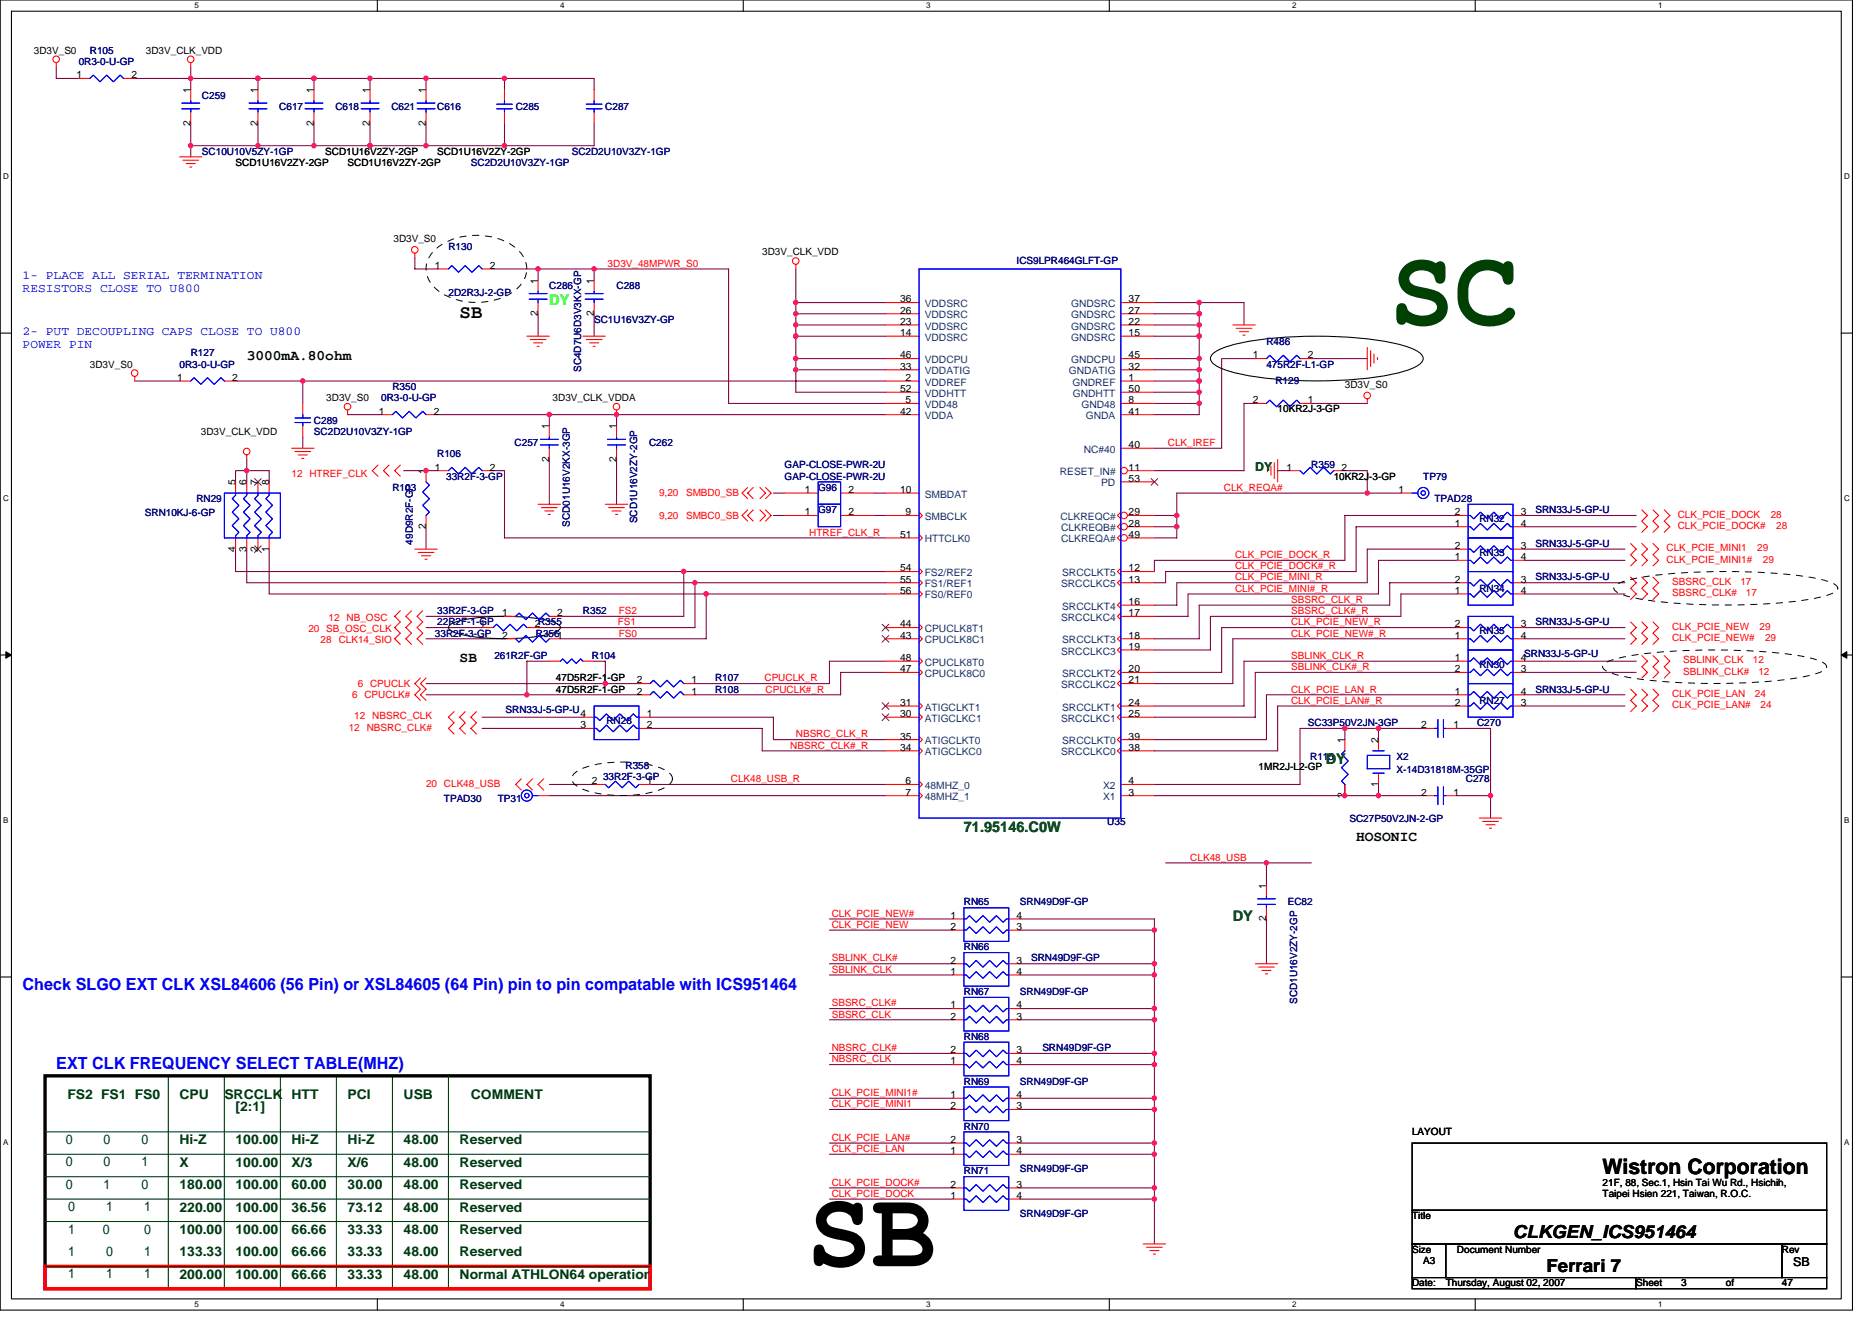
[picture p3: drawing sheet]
<svg xmlns="http://www.w3.org/2000/svg" width="297mm" height="210mm" viewBox="0 0 297 210" stroke-linecap="round" stroke-linejoin="round" font-family="sans-serif">
<defs><g id="words">
<text font-size="17.1" fill="#004000" x="220.5" y="51.5">SC</text>
<text font-size="17.1" x="128.1" y="200.9">SB</text>
<text font-size="3.4" x="254.3" y="186.2">Wistron Corporation</text>
<text font-size="3" x="72.9" y="50.5">SB</text>
<g font-size="2.8">
<text x="240.1" y="196.4">CLKGEN_ICS951464</text>
<text x="245.4" y="201.8">Ferrari 7</text>
</g>
<g font-size="2.6" fill="#00f">
<text x="3.6" y="157.1">Check SLGO EXT CLK XSL84606 (56 Pin) or XSL84605 (64 Pin) pin to pin compatable with ICS951464</text>
<text x="8.9" y="169.6">EXT CLK FREQUENCY SELECT TABLE(MHZ)</text>
</g>
<text font-size="2.3" fill="#0f0" x="87.2" y="48.4">DY</text>
<g font-size="2.3">
<text x="39.2" y="57">3000mA.80ohm</text>
<text x="72.9" y="105.1">SB</text>
<text x="215.2" y="133.5">HOSONIC</text>
</g>
<g font-size="2.3" fill="#008000">
<text x="210.4" y="121.3">DY</text>
<text x="152.9" y="131.9">71.95146.C0W</text>
<text x="195.6" y="146.2">DY</text>
</g>
<g font-size="2.1" fill="#004000">
<text x="10.7" y="174.4">FS2 FS1 FS0</text>
<text x="28.5" y="174.4">CPU</text>
<text x="35.6" y="174.4">SRCCLK</text>
<text x="37.4" y="176.2">[2:1]</text>
<text x="46.3" y="174.4">HTT</text>
<text x="55.2" y="174.4">PCI</text>
<text x="64" y="174.4">USB</text>
<text x="74.7" y="174.4">COMMENT</text>
<text x="10.4" y="185">0</text>
<text x="10.4" y="181.5">0</text>
<text x="16.4" y="185">0</text>
<text x="16.4" y="181.5">0</text>
<text x="22.5" y="185">1</text>
<text x="22.5" y="181.5">0</text>
<text x="28.5" y="185.1">X</text>
<text x="28.5" y="181.5">Hi-Z</text>
<text x="37.4" y="181.5">100.00</text>
<text x="37.4" y="185.1">100.00</text>
<text x="46.3" y="181.5">Hi-Z</text>
<text x="46.3" y="185.1">X/3</text>
<text x="55.2" y="185.1">X/6</text>
<text x="55.2" y="181.5">Hi-Z</text>
<text x="64" y="181.5">48.00</text>
<text x="64" y="185.1">48.00</text>
<text x="72.9" y="181.5">Reserved</text>
<text x="72.9" y="185.1">Reserved</text>
<text x="10.4" y="188.6">0</text>
<text x="16.4" y="188.6">1</text>
<text x="22.5" y="188.6">0</text>
<text x="28.5" y="188.7">180.00</text>
<text x="37.4" y="188.7">100.00</text>
<text x="46.3" y="188.7">60.00</text>
<text x="55.2" y="188.7">30.00</text>
<text x="64" y="188.7">48.00</text>
<text x="72.9" y="188.7">Reserved</text>
<text x="10.8" y="192.2">0</text>
<text x="10.8" y="195.7">1</text>
<text x="16.3" y="195.7">0</text>
<text x="16.9" y="192.2">1</text>
<text x="22.9" y="192.2">1</text>
<text x="22.9" y="195.7">0</text>
<text x="28.5" y="192.2">220.00</text>
<text x="28.5" y="195.8">100.00</text>
<text x="37.4" y="195.8">100.00</text>
<text x="37.4" y="192.2">100.00</text>
<text x="46.3" y="192.2">36.56</text>
<text x="46.3" y="195.8">66.66</text>
<text x="55.2" y="192.2">73.12</text>
<text x="55.2" y="195.8">33.33</text>
<text x="64" y="192.2">48.00</text>
<text x="64" y="195.8">48.00</text>
<text x="72.9" y="192.2">Reserved</text>
<text x="72.9" y="195.8">Reserved</text>
<text x="10.8" y="199.3">1</text>
<text x="10.8" y="202.8">1</text>
<text x="16.9" y="199.3">0</text>
<text x="16.9" y="202.8">1</text>
<text x="22.9" y="199.3">1</text>
<text x="22.9" y="202.8">1</text>
<text x="28.5" y="199.3">133.33</text>
<text x="28.5" y="202.9">200.00</text>
<text x="37.4" y="202.9">100.00</text>
<text x="37.4" y="199.3">100.00</text>
<text x="46.3" y="199.3">66.66</text>
<text x="46.3" y="202.9">66.66</text>
<text x="55.2" y="199.3">33.33</text>
<text x="55.2" y="202.9">33.33</text>
<text x="64" y="199.3">48.00</text>
<text x="64" y="202.9">48.00</text>
<text x="72.9" y="202.9">Normal ATHLON64 operation</text>
<text x="72.9" y="199.3">Reserved</text>
</g>
<g font-size="1.9" fill="#00f">
<text x="3.6" y="44.2">1- PLACE ALL SERIAL TERMINATION</text>
<text x="3.6" y="46.3">RESISTORS CLOSE TO U800</text>
<text x="3.6" y="53.1">2- PUT DECOUPLING CAPS CLOSE TO U800</text>
<text x="3.6" y="55.2">POWER PIN</text>
</g>
<text font-size="1.9" fill="#008000" x="199.2" y="74.7">DY</text>
<text font-size="1.9" x="284.5" y="200.9">SB</text>
<g font-size="1.6">
<text x="5.4" y="8.5">3D3V_S0</text>
<text x="23.2" y="8.5">3D3V_CLK_VDD</text>
<text x="12.1" y="12.4">1</text>
<text x="20.8" y="12.4">2</text>
<text x="30.2" y="14.8" transform="rotate(-90 30.2 14.8)">1</text>
<text x="40.9" y="14.8" transform="rotate(-90 40.9 14.8)">1</text>
<text x="49.8" y="14.8" transform="rotate(-90 49.8 14.8)">1</text>
<text x="58.7" y="14.8" transform="rotate(-90 58.7 14.8)">1</text>
<text x="67.6" y="14.8" transform="rotate(-90 67.6 14.8)">1</text>
<text x="30.2" y="19.9" transform="rotate(-90 30.2 19.9)">2</text>
<text x="40.9" y="19.9" transform="rotate(-90 40.9 19.9)">2</text>
<text x="49.8" y="19.9" transform="rotate(-90 49.8 19.9)">2</text>
<text x="58.7" y="19.9" transform="rotate(-90 58.7 19.9)">2</text>
<text x="67.6" y="19.9" transform="rotate(-90 67.6 19.9)">2</text>
<text x="37.4" y="26.3">SCD1U16V2ZY-2GP</text>
<text x="51.6" y="24.5">SCD1U16V2ZY-2GP</text>
<text x="55.2" y="26.3">SCD1U16V2ZY-2GP</text>
<text x="69.4" y="24.5">SCD1U16V2ZY-2GP</text>
<text x="62.4" y="38.4">3D3V_S0</text>
<text x="120.9" y="40.5">3D3V_CLK_VDD</text>
<text x="69" y="42.7">1</text>
<text x="77.7" y="42.7">2</text>
<text x="85.4" y="45" transform="rotate(-90 85.4 45)">1</text>
<text x="94.3" y="45" transform="rotate(-90 94.3 45)">1</text>
<text x="142.8" y="48">36</text>
<text x="179.1" y="48">37</text>
<text x="85.4" y="50.2" transform="rotate(-90 85.4 50.2)">2</text>
<text x="94.3" y="50.2" transform="rotate(-90 94.3 50.2)">2</text>
<text x="142.8" y="53.3">14</text>
<text x="142.8" y="51.5">23</text>
<text x="142.8" y="49.8">26</text>
<text x="179.1" y="53.3">15</text>
<text x="179.1" y="51.5">22</text>
<text x="179.1" y="49.8">27</text>
<text x="14.3" y="58.3">3D3V_S0</text>
<text x="142.8" y="58.7">33</text>
<text x="142.8" y="56.9">46</text>
<text x="179.1" y="58.7">32</text>
<text x="179.1" y="56.9">45</text>
<text x="198.8" y="56.9">1</text>
<text x="207.5" y="56.9">2</text>
<text x="28.1" y="60.4">1</text>
<text x="36.8" y="60.4">2</text>
<text x="51.8" y="63.6">3D3V_S0</text>
<text x="60.1" y="65.8">1</text>
<text x="68.9" y="65.8">2</text>
<text x="87.7" y="63.6">3D3V_CLK_VDDA</text>
<text x="142.8" y="65.8">42</text>
<text x="142.8" y="62.2">52</text>
<text x="143.7" y="60.4">2</text>
<text x="143.7" y="64">5</text>
<text x="179.1" y="64">8</text>
<text x="179.1" y="62.2">50</text>
<text x="179.1" y="65.8">41</text>
<text x="179.1" y="60.4">1</text>
<text x="198.8" y="64">2</text>
<text x="202.7" y="65.4">10KR2J-3-GP</text>
<text x="207.5" y="64">1</text>
<text x="213.4" y="61.5">3D3V_S0</text>
<text x="31.9" y="69">3D3V_CLK_VDD</text>
<text x="87.1" y="68.1" transform="rotate(-90 87.1 68.1)">1</text>
<text x="97.8" y="68.1" transform="rotate(-90 97.8 68.1)">1</text>
<text x="179.1" y="71.1">40</text>
<text x="37.4" y="77" transform="rotate(-90 37.4 77)">5</text>
<text x="39.1" y="77" transform="rotate(-90 39.1 77)">6</text>
<text x="40.9" y="77" transform="rotate(-90 40.9 77)">7</text>
<text x="42.7" y="77" transform="rotate(-90 42.7 77)">8</text>
<text x="67.6" y="75.2" transform="rotate(-90 67.6 75.2)">1</text>
<text x="69" y="74.7">1</text>
<text x="77.7" y="74.7">2</text>
<text x="87.1" y="73.3" transform="rotate(-90 87.1 73.3)">2</text>
<text x="97.8" y="73.3" transform="rotate(-90 97.8 73.3)">2</text>
<text x="179.1" y="76.4">53</text>
<text x="179.1" y="74.7">11</text>
<text x="204.1" y="74.7">1</text>
<text x="211.6" y="76.1">10KR2J-3-GP</text>
<text x="212.9" y="74.7">2</text>
<text x="67.6" y="83.9" transform="rotate(-90 67.6 83.9)">2</text>
<text x="127.7" y="81.8">1</text>
<text x="127.7" y="78.2">1</text>
<text x="134.6" y="81.8">2</text>
<text x="134.6" y="78.2">2</text>
<text x="142.8" y="78.2">10</text>
<text x="143.7" y="81.8">9</text>
<text x="179.1" y="83.5">28</text>
<text x="179.1" y="81.8">29</text>
<text x="221.9" y="78.2">1</text>
<text x="230.8" y="83.5">1</text>
<text x="230.8" y="81.8">2</text>
<text x="241.3" y="81.8">3</text>
<text x="241.3" y="83.5">4</text>
<text x="37.4" y="87.5" transform="rotate(-90 37.4 87.5)">4</text>
<text x="39.1" y="87.5" transform="rotate(-90 39.1 87.5)">3</text>
<text x="40.9" y="87.5" transform="rotate(-90 40.9 87.5)">2</text>
<text x="42.7" y="87.5" transform="rotate(-90 42.7 87.5)">1</text>
<text x="142.8" y="85.3">51</text>
<text x="179.1" y="85.3">49</text>
<text x="230.8" y="88.9">1</text>
<text x="230.8" y="87.1">2</text>
<text x="241.3" y="87.1">3</text>
<text x="241.3" y="88.9">4</text>
<text x="142.8" y="90.7">54</text>
<text x="142.8" y="92.4">55</text>
<text x="142.8" y="94.2">56</text>
<text x="179.1" y="92.4">13</text>
<text x="179.1" y="90.7">12</text>
<text x="179.1" y="96">16</text>
<text x="230.8" y="94.2">1</text>
<text x="230.8" y="92.4">2</text>
<text x="241.3" y="92.4">3</text>
<text x="241.3" y="94.2">4</text>
<text x="76.1" y="99.5">1</text>
<text x="79.7" y="101.3">2</text>
<text x="79.7" y="97.8">1</text>
<text x="84.9" y="99.5">2R355</text>
<text x="88.4" y="97.8">2</text>
<text x="142.8" y="101.3">43</text>
<text x="142.8" y="99.5">44</text>
<text x="179.1" y="97.8">17</text>
<text x="179.1" y="101.3">18</text>
<text x="230.8" y="101.3">1</text>
<text x="230.8" y="99.5">2</text>
<text x="241.3" y="99.5">3</text>
<text x="241.3" y="101.3">4</text>
<text x="142.8" y="106.7">47</text>
<text x="142.8" y="104.9">48</text>
<text x="179.1" y="103.1">19</text>
<text x="179.1" y="106.7">20</text>
<text x="230.8" y="104.9">1</text>
<text x="230.8" y="106.7">2</text>
<text x="241.3" y="106.7">3</text>
<text x="241.3" y="104.9">4</text>
<text x="88.2" y="108.1">47D5R2F-1-GP</text>
<text x="88.2" y="109.9">47D5R2F-1-GP</text>
<text x="92.1" y="113.8">4</text>
<text x="101" y="108.4">2</text>
<text x="101" y="110.2">2</text>
<text x="102.6" y="113.8">1</text>
<text x="109.7" y="108.4">1</text>
<text x="109.7" y="110.2">1</text>
<text x="142.8" y="113.8">30</text>
<text x="142.8" y="112">31</text>
<text x="179.1" y="108.4">21</text>
<text x="179.1" y="113.8">25</text>
<text x="179.1" y="112">24</text>
<text x="230.8" y="110.2">1</text>
<text x="230.8" y="112">2</text>
<text x="241.3" y="112">3</text>
<text x="241.3" y="110.2">4</text>
<text x="92.1" y="115.5">3</text>
<text x="102.6" y="115.5">2</text>
<text x="142.8" y="119.1">34</text>
<text x="142.8" y="117.3">35</text>
<text x="179.1" y="119.1">38</text>
<text x="179.1" y="117.3">39</text>
<text x="213.4" y="117.9" transform="rotate(-90 213.4 117.9)">1</text>
<text x="218.7" y="117.9" transform="rotate(-90 218.7 117.9)">2</text>
<text x="225.5" y="115.5">2</text>
<text x="230.6" y="115.5">1</text>
<text x="93.9" y="124.4">2</text>
<text x="102.6" y="124.4">1</text>
<text x="143.7" y="124.4">6</text>
<text x="179.1" y="124.4">4</text>
<text x="199.7" y="122.2">1MR2J-L2-GP</text>
<text x="218.7" y="124.8" transform="rotate(-90 218.7 124.8)">1</text>
<text x="143.7" y="126.2">7</text>
<text x="179.1" y="126.2">3</text>
<text x="213.4" y="126.6" transform="rotate(-90 213.4 126.6)">2</text>
<text x="225.5" y="126.2">2</text>
<text x="230.6" y="126.2">1</text>
<text x="200.9" y="141" transform="rotate(-90 200.9 141)">1</text>
<text x="150.8" y="145.8">1</text>
<text x="150.8" y="147.6">2</text>
<text x="161.3" y="147.6">3</text>
<text x="161.3" y="145.8">4</text>
<text x="200.9" y="146.2" transform="rotate(-90 200.9 146.2)">2</text>
<text x="150.8" y="154.7">1</text>
<text x="150.8" y="152.9">2</text>
<text x="161.3" y="152.9">3</text>
<text x="161.3" y="154.7">4</text>
<text x="150.8" y="160">1</text>
<text x="150.8" y="161.8">2</text>
<text x="161.3" y="161.8">3</text>
<text x="161.3" y="160">4</text>
<text x="150.8" y="167.1">2</text>
<text x="161.3" y="167.1">3</text>
<text x="150.8" y="168.9">1</text>
<text x="161.3" y="168.9">4</text>
<text x="150.8" y="174.2">1</text>
<text x="150.8" y="176">2</text>
<text x="161.3" y="176">3</text>
<text x="161.3" y="174.2">4</text>
<text x="150.8" y="183.1">1</text>
<text x="150.8" y="181.3">2</text>
<text x="161.3" y="181.3">3</text>
<text x="161.3" y="183.1">4</text>
<text x="224.1" y="180.1">LAYOUT</text>
<text x="150.8" y="190.2">1</text>
<text x="150.8" y="188.4">2</text>
<text x="161.3" y="188.4">3</text>
<text x="161.3" y="190.2">4</text>
<text x="254.3" y="188.1">21F, 88, Sec.1, Hsin Tai Wu Rd., Hsichih,</text>
<text x="254.3" y="189.9">Taipei Hsien 221, Taiwan, R.O.C.</text>
<text x="224.1" y="193.4">Title</text>
<text x="224.1" y="198.8">Size</text>
<text x="225.8" y="200.6">A3</text>
<text x="231.2" y="198.8">Document Number</text>
<text x="282.7" y="198.8">Rev</text>
<text x="224.1" y="204.1">Date:</text>
<text x="229.4" y="204.1">Thursday, August 02, 2007</text>
<text x="259.6" y="204.1">Sheet</text>
<text x="266.7" y="204.1">3</text>
<text x="273.9" y="204.1">of</text>
<text x="282.7" y="204.1">47</text>
</g>
<g font-size="1.6" fill="#000080">
<text x="12.5" y="10.3">0R3-0-U-GP</text>
<text x="14.3" y="8.5">R105</text>
<text x="32" y="15.6">C259</text>
<text x="44.3" y="17.4">C617</text>
<text x="53.2" y="17.4">C618</text>
<text x="62.1" y="17.4">C621</text>
<text x="69.4" y="17.4">C616</text>
<text x="81.8" y="17.4">C285</text>
<text x="96.1" y="17.4">C287</text>
<text x="32" y="24.5">SC10U10V5ZY-1GP</text>
<text x="74.7" y="26.3">SC2D2U10V3ZY-1GP</text>
<text x="90.7" y="24.5">SC2D2U10V3ZY-1GP</text>
<text x="71.2" y="39.6">R130</text>
<text x="161.3" y="42">ICS9LPR464GLFT-GP</text>
<text x="71.2" y="46.9">2D2R3J-2-GP</text>
<text x="87.2" y="45.9">C286</text>
<text x="97.8" y="45.9">C288</text>
<text x="94.3" y="51.2">SC1U16V3ZY-GP</text>
<text x="28.5" y="58.3">0R3-0-U-GP</text>
<text x="30.3" y="56.5">R127</text>
<text x="92.2" y="59" transform="rotate(-90 92.2 59)">SC4D7U6D3V3KX-GP</text>
<text x="201" y="54.8">R486</text>
<text x="201" y="58.3">475R2F-L1-GP</text>
<text x="60.5" y="63.6">0R3-0-U-GP</text>
<text x="62.3" y="61.9">R350</text>
<text x="202.4" y="61">R129</text>
<text x="49.8" y="67.2">C289</text>
<text x="49.8" y="69">SC2D2U10V3ZY-1GP</text>
<text x="81.7" y="70.8">C257</text>
<text x="103" y="70.8">C262</text>
<text x="62.3" y="77.9">R103</text>
<text x="69.4" y="72.5">R106</text>
<text x="70.8" y="76.1">33R2F-3-GP</text>
<text x="124.5" y="76.1">GAP-CLOSE-PWR-2U</text>
<text x="124.5" y="74.3">GAP-CLOSE-PWR-2U</text>
<text x="129.8" y="77.9">G96</text>
<text x="208.1" y="74.3">R359</text>
<text x="225.8" y="76.1">TP79</text>
<text x="23" y="81.8">SRN10KJ-6-GP</text>
<text x="31.2" y="79.7">RN29</text>
<text x="90.4" y="83.6" transform="rotate(-90 90.4 83.6)">SCD01U16V2KX-3GP</text>
<text x="101.1" y="83" transform="rotate(-90 101.1 83)">SCD1U16V2ZY-2GP</text>
<text x="129.8" y="81.4">G97</text>
<text x="227.6" y="79.7">TPAD28</text>
<text x="234.7" y="82.8">RN32</text>
<text x="243.6" y="81.4">SRN33J-5-GP-U</text>
<text x="65.5" y="86.4" transform="rotate(-90 65.5 86.4)">49D9R2F-GP</text>
<text x="234.7" y="88.2">RN33</text>
<text x="243.6" y="86.8">SRN33J-5-GP-U</text>
<text x="234.7" y="93.9">RN34</text>
<text x="243.6" y="92.1">SRN33J-5-GP-U</text>
<text x="69" y="101">33R2F-3-GP</text>
<text x="69.4" y="97.4">33R2F-3-GP</text>
<text x="69.4" y="99.2">22R2F-1-GP</text>
<text x="85" y="101">R3561</text>
<text x="92.5" y="97.4">R352</text>
<text x="234.7" y="100.6">RN35</text>
<text x="243.6" y="99.2">SRN33J-5-GP-U</text>
<text x="78.4" y="104.5">261R2F-GP</text>
<text x="93.9" y="104.5">R104</text>
<text x="234.7" y="106">RN30</text>
<text x="241.8" y="104.2">SRN33J-5-GP-U</text>
<text x="80.2" y="113.1">SRN33J-5-GP-U</text>
<text x="113.5" y="108.1">R107</text>
<text x="113.5" y="109.9">R108</text>
<text x="234.7" y="111.7">RN27</text>
<text x="243.6" y="109.9">SRN33J-5-GP-U</text>
<text x="96.2" y="114.9">RN28</text>
<text x="207.5" y="115.2">SC33P50V2JN-3GP</text>
<text x="234.4" y="115.2">C270</text>
<text x="95.7" y="123.7">33R2F-3-GP</text>
<text x="99.2" y="122">R358</text>
<text x="207.9" y="120.5">R115</text>
<text x="221.6" y="120.5">X2</text>
<text x="221.6" y="122.7">X-14D31818M-35GP</text>
<text x="232.6" y="124.1">C278</text>
<text x="70.4" y="127.3">TPAD30</text>
<text x="79" y="127.3">TP31</text>
<text x="175.7" y="130.9">U35</text>
<text x="214.1" y="130.5">SC27P50V2JN-2-GP</text>
<text x="152.9" y="143.7">RN65</text>
<text x="161.8" y="143.7">SRN49D9F-GP</text>
<text x="204.3" y="143.7">EC82</text>
<text x="152.9" y="150.8">RN66</text>
<text x="163.6" y="152.5">SRN49D9F-GP</text>
<text x="152.9" y="157.9">RN67</text>
<text x="161.8" y="157.9">SRN49D9F-GP</text>
<text x="205.8" y="159.3" transform="rotate(-90 205.8 159.3)">SCD1U16V2ZY-2GP</text>
<text x="152.9" y="165">RN68</text>
<text x="165.4" y="166.8">SRN49D9F-GP</text>
<text x="152.9" y="172.1">RN69</text>
<text x="161.8" y="172.1">SRN49D9F-GP</text>
<text x="152.9" y="179.2">RN70</text>
<text x="161.8" y="186">SRN49D9F-GP</text>
<text x="152.9" y="186.3">RN71</text>
<text x="161.8" y="193.1">SRN49D9F-GP</text>
</g>
<g font-size="1.6" fill="#f00">
<text x="96.4" y="42.3">3D3V_48MPWR_S0</text>
<text x="185.3" y="70.8">CLK_IREF</text>
<text x="46.3" y="75.7">12 HTREF_CLK</text>
<text x="194.2" y="77.9">CLK_REQA#</text>
<text x="104.6" y="78.8">9,20</text>
<text x="104.6" y="82.3">9,20</text>
<text x="108.9" y="78.8">SMBD0_SB</text>
<text x="108.9" y="82.3">SMBC0_SB</text>
<text x="266.2" y="83.9">CLK_PCIE_DOCK#</text>
<text x="266.2" y="82.1">CLK_PCIE_DOCK</text>
<text x="281" y="82.1">28</text>
<text x="281.9" y="83.9">28</text>
<text x="128.4" y="85">HTREF_CLK_R</text>
<text x="196" y="88.5">CLK_PCIE_DOCK_R</text>
<text x="264.4" y="89.3">CLK_PCIE_MINI1#</text>
<text x="264.4" y="87.5">CLK_PCIE_MINI1</text>
<text x="278.8" y="87.5">29</text>
<text x="279.7" y="89.3">29</text>
<text x="196" y="90.3">CLK_PCIE_DOCK#_R</text>
<text x="196" y="92.1">CLK_PCIE_MINI_R</text>
<text x="196" y="93.9">CLK_PCIE_MINI#_R</text>
<text x="204.9" y="95.7">SBSRC_CLK_R</text>
<text x="265.3" y="94.6">SBSRC_CLK#</text>
<text x="265.3" y="92.8">SBSRC_CLK</text>
<text x="276.2" y="92.8">17</text>
<text x="277" y="94.6">17</text>
<text x="48.9" y="100.3">20 SB_OSC_CLK</text>
<text x="52.1" y="98.5">12 NB_OSC</text>
<text x="98" y="99.2">FS1</text>
<text x="98.2" y="97.4">FS2</text>
<text x="98.2" y="101">FS0</text>
<text x="204.9" y="101">CLK_PCIE_NEW#_R</text>
<text x="204.9" y="99.2">CLK_PCIE_NEW_R</text>
<text x="204.9" y="97.4">SBSRC_CLK#_R</text>
<text x="265.3" y="101.7">CLK_PCIE_NEW#</text>
<text x="265.3" y="99.9">CLK_PCIE_NEW</text>
<text x="279.2" y="99.9">29</text>
<text x="280.1" y="101.7">29</text>
<text x="50.9" y="102">28 CLK14_SIO</text>
<text x="204.9" y="106.3">SBLINK_CLK#_R</text>
<text x="204.9" y="104.5">SBLINK_CLK_R</text>
<text x="267.1" y="107">SBLINK_CLK#</text>
<text x="267.1" y="105.3">SBLINK_CLK</text>
<text x="278.1" y="105.3">12</text>
<text x="279" y="107">12</text>
<text x="55.9" y="110.8">6 CPUCLK#</text>
<text x="56.8" y="109">6 CPUCLK</text>
<text x="121.3" y="108.1">CPUCLK_R</text>
<text x="121.5" y="109.9">CPUCLK#_R</text>
<text x="204.9" y="111.7">CLK_PCIE_LAN#_R</text>
<text x="204.9" y="109.9">CLK_PCIE_LAN_R</text>
<text x="265.3" y="110.6">CLK_PCIE_LAN</text>
<text x="265.3" y="112.4">CLK_PCIE_LAN#</text>
<text x="278.5" y="110.6">24</text>
<text x="279.4" y="112.4">24</text>
<text x="55.3" y="115.9">12 NBSRC_CLK#</text>
<text x="56.2" y="114.2">12 NBSRC_CLK</text>
<text x="125.4" y="118.8">NBSRC_CLK#_R</text>
<text x="126.3" y="117">NBSRC_CLK_R</text>
<text x="67.6" y="124.8">20 CLK48_USB</text>
<text x="116" y="124.1">CLK48_USB_R</text>
<text x="188.9" y="136.5">CLK48_USB</text>
<text x="132" y="145.4">CLK_PCIE_NEW#</text>
<text x="132" y="147.2">CLK_PCIE_NEW</text>
<text x="132" y="152.5">SBLINK_CLK#</text>
<text x="132" y="154.3">SBLINK_CLK</text>
<text x="132" y="159.7">SBSRC_CLK#</text>
<text x="132" y="161.4">SBSRC_CLK</text>
<text x="132" y="166.8">NBSRC_CLK#</text>
<text x="132" y="168.6">NBSRC_CLK</text>
<text x="132" y="173.9">CLK_PCIE_MINI1#</text>
<text x="132" y="175.7">CLK_PCIE_MINI1</text>
<text x="132" y="181">CLK_PCIE_LAN#</text>
<text x="132" y="182.8">CLK_PCIE_LAN</text>
<text x="132" y="188.1">CLK_PCIE_DOCK#</text>
<text x="132" y="189.9">CLK_PCIE_DOCK</text>
</g>
<g font-size="1.6" fill="#004080">
<text x="146.7" y="52.3">VDDSRC</text>
<text x="146.7" y="50.5">VDDSRC</text>
<text x="146.7" y="48.7">VDDSRC</text>
<text x="170" y="52.3">GNDSRC</text>
<text x="170" y="50.5">GNDSRC</text>
<text x="170" y="48.7">GNDSRC</text>
<text x="146.7" y="54.1">VDDSRC</text>
<text x="146.7" y="59.4">VDDATIG</text>
<text x="146.7" y="57.6">VDDCPU</text>
<text x="169.6" y="59.4">GNDATIG</text>
<text x="170" y="54.1">GNDSRC</text>
<text x="170" y="57.6">GNDCPU</text>
<text x="146.7" y="61.2">VDDREF</text>
<text x="146.7" y="64.7">VDD48</text>
<text x="146.7" y="62.9">VDDHTT</text>
<text x="170.2" y="61.2">GNDREF</text>
<text x="170.2" y="62.9">GNDHTT</text>
<text x="171.6" y="64.7">GND48</text>
<text x="146.7" y="66.5">VDDA</text>
<text x="172" y="71.8">NC#40</text>
<text x="172.3" y="66.5">GNDA</text>
<text x="168.2" y="75.4">RESET_IN#</text>
<text x="174.7" y="77.2">PD</text>
<text x="146.7" y="82.5">SMBCLK</text>
<text x="146.7" y="79">SMBDAT</text>
<text x="168.3" y="82.5">CLKREQC#</text>
<text x="146.7" y="86.1">HTTCLK0</text>
<text x="168.4" y="84.3">CLKREQB#</text>
<text x="168.4" y="86.1">CLKREQA#</text>
<text x="146.7" y="91.4">FS2/REF2</text>
<text x="146.7" y="93.2">FS1/REF1</text>
<text x="146.7" y="95">FS0/REF0</text>
<text x="168.4" y="93.2">SRCCLKC5</text>
<text x="168.5" y="91.4">SRCCLKT5</text>
<text x="146.7" y="100.3">CPUCLK8T1</text>
<text x="168.4" y="98.5">SRCCLKC4</text>
<text x="168.5" y="96.7">SRCCLKT4</text>
<text x="146.7" y="102.1">CPUCLK8C1</text>
<text x="146.7" y="107.4">CPUCLK8C0</text>
<text x="146.7" y="105.6">CPUCLK8T0</text>
<text x="168.4" y="103.8">SRCCLKC3</text>
<text x="168.5" y="102.1">SRCCLKT3</text>
<text x="168.5" y="107.4">SRCCLKT2</text>
<text x="146.7" y="112.7">ATIGCLKT1</text>
<text x="168.4" y="109.2">SRCCLKC2</text>
<text x="168.5" y="112.7">SRCCLKT1</text>
<text x="146.7" y="114.5">ATIGCLKC1</text>
<text x="146.7" y="119.8">ATIGCLKC0</text>
<text x="146.7" y="118.1">ATIGCLKT0</text>
<text x="168.4" y="114.5">SRCCLKC1</text>
<text x="168.4" y="119.8">SRCCLKC0</text>
<text x="168.5" y="118.1">SRCCLKT0</text>
<text x="146.7" y="125.2">48MHZ_0</text>
<text x="175" y="125.2">X2</text>
<text x="146.7" y="127">48MHZ_1</text>
<text x="175" y="127">X1</text>
</g>
<g font-size="1.3">
<text x="30.8" y="1.3">5</text>
<text x="88.9" y="1.3">4</text>
<text x="147" y="1.3">3</text>
<text x="205" y="1.3">2</text>
<text x="263.1" y="1.3">1</text>
<text x=".5" y="28.4">D</text>
<text x="292.6" y="28.4">D</text>
<text x=".5" y="79.5">C</text>
<text x="292.6" y="79.5">C</text>
<text x=".5" y="130.6">B</text>
<text x="292.6" y="130.6">B</text>
<text x=".5" y="181.7">A</text>
<text x="292.6" y="181.7">A</text>
<text x="30.8" y="207.4">5</text>
<text x="88.9" y="207.4">4</text>
<text x="147" y="207.4">3</text>
<text x="205" y="207.4">2</text>
<text x="263.1" y="207.4">1</text>
</g>
</g></defs>
<path d="M0 0h293.9v207.9h-293.9zM1.8 1.8h290.4v204.3h-290.4z" fill="none" stroke="#000" stroke-width=".17"/>
<g fill="#fff">
<path d="M30.8 .2h.7v1.4h-.7z"/>
<path d="M30.8 206.3h.7v1.4h-.7z"/>
</g>
<path d="M59.9 0v1.8M59.9 206.1v1.8" fill="none" stroke="#000" stroke-width=".17"/>
<g fill="#fff">
<path d="M88.9 .2h.7v1.4h-.7z"/>
<path d="M88.9 206.3h.7v1.4h-.7z"/>
</g>
<path d="M117.9 0v1.8M117.9 206.1v1.8" fill="none" stroke="#000" stroke-width=".17"/>
<g fill="#fff">
<path d="M147 .2h.7v1.4h-.7z"/>
<path d="M147 206.3h.7v1.4h-.7z"/>
</g>
<path d="M176 0v1.8M176 206.1v1.8" fill="none" stroke="#000" stroke-width=".17"/>
<g fill="#fff">
<path d="M205 .2h.7v1.4h-.7z"/>
<path d="M205 206.3h.7v1.4h-.7z"/>
</g>
<path d="M234.1 0v1.8M234.1 206.1v1.8" fill="none" stroke="#000" stroke-width=".17"/>
<g fill="#fff">
<path d="M263.1 .2h.7v1.4h-.7z"/>
<path d="M263.1 206.3h.7v1.4h-.7z"/>
<path d="M.5 27.3h.9v1.4h-.9z"/>
<path d="M292.6 27.3h.9v1.4h-.9z"/>
<path d="M.5 78.4h.9v1.4h-.9z"/>
<path d="M292.6 78.4h.9v1.4h-.9z"/>
</g>
<path d="M0 52.9h1.8M292.2 52.9h1.7" fill="none" stroke="#000" stroke-width=".17"/>
<g fill="#fff">
<path d="M.5 129.5h.8v1.4h-.8z"/>
<path d="M292.6 129.5h.9v1.4h-.9z"/>
</g>
<path d="M0 103.9h1.8M292.2 103.9h1.7" fill="none" stroke="#000" stroke-width=".17"/>
<path d="M.9 103.4l.9 .5-.9 .5zM292.2 103.9l.8-.5v1z" fill="#000" stroke="#000" stroke-width=".16"/>
<g fill="#fff">
<path d="M.5 180.5h.8v1.4h-.8z"/>
<path d="M292.6 180.5h.9v1.4h-.9z"/>
</g>
<path d="M192.5 56.1a13.5 13.5 0 0 1 5.9-2 67.9 67.9 0 0 1 23.7 .6 6.8 6.8 0 0 1 3.6 1.8 1.23 1.23 0 0 1-.9 1.6 27.9 27.9 0 0 1-10.2 2.1 65.8 65.8 0 0 1-18.8-1.1 6.7 6.7 0 0 1-3.6-1.8l-.1-.4 .1-.4zM71.3 99.3a8.9 8.9 0 0 1 4.6-1.3 33 33 0 0 1 12 .7l.9 .6 .1 .2a2.02 2.02 0 0 1-1.7 1.1 35.5 35.5 0 0 1-14.3 0 2.01 2.01 0 0 1-1.7-1.1zM0 155h1.8M292.2 155h1.7M224.1 181.4h65.8v10.6h-65.8zM224.1 192h65.8v5.4h-65.8zM224.1 197.4h5.3v5.3h-5.3zM229.4 197.4h53.3v5.3h-53.3zM282.7 197.4h7.2v5.3h-7.2zM224.1 202.7h35.5v1.8h-35.5zM259.6 202.7h30.3v1.8h-30.3z" fill="none" stroke="#000" stroke-width=".17"/>
<g fill="none" stroke="#800040" stroke-width=".17">
<path d="M8.9 10.7v1.7h3.6M21.4 12.4h19.5M30.3 10.7v3.5M30.3 19.6v5.3M40.9 12.4h8.9v1.8M40.9 12.4v1.8M40.9 19.6v3.5M49.8 12.4h44.5v1.8M49.8 19.6v3.5M58.7 12.4v1.8M58.7 19.6v3.5M67.6 12.4v1.8"/>
<path d="M67.6 19.6v3.5M80 12.4v1.8M80 19.6v3.5M94.3 19.6v3.5h-64M65.8 40.9v1.8h3.6M78.3 42.7h37.3v21.3h24.9M85.4 42.7v1.7M85.4 49.8v3.5M94.3 42.7v1.7M94.3 49.8v3.5M126.3 53.3v3.6h14.2M126.3 42.7v10.6"/>
<path d="M126.3 56.9v5.3h14.2M126.3 49.8h14.2M126.3 48h14.2M126.3 51.6h14.2M126.3 53.3h14.2M126.3 58.7h14.2M183.2 49.8h7.1M183.2 48h14.2v3.6M183.2 51.6h7.1M183.2 53.3h7.1M183.2 58.7h7.1M183.2 56.9h7.1"/>
<path d="M190.3 48v17.8h-7.1M199.2 56.9h-5.4v14.2h-10.6M208.1 56.9h8.9M21.4 60.5h7.1M37.4 76.5v-1.8h5.3v1.8M37.4 60.5h103.1M39.2 72.9v3.6M48 60.5v3.5M48 69.3v1.8M55.2 65.8h5.3M64 74.7h5.4M69.4 65.8h71.1"/>
<path d="M78.3 74.7h1.7v10.6h60.5M87.2 65.8v1.8M87.2 72.9v7.1M97.8 65.8v1.8M97.8 72.9v7.1M122.7 78.2h1.8M138.7 78.2h1.8M183.2 64h7.1M183.2 62.2h7.1M183.2 60.5h7.1M199.2 64h-1.8v10.7h-14.2M202.7 74.7h1.8"/>
<path d="M208.1 64h8.9M213.4 74.7h3.6v3.5M222.3 78.2h-35.6v7.1h-3.5M37.4 87.1v3.6h103.1M39.2 87.1v5.4h101.3M42.7 87.1v7.1h97.8M67.6 83.6v3.5M67.6 99.6h8.9M67.6 97.8h12.4M108.5 90.7v7.1h-19.6M110.3 92.5v7.1h-24.9M112.1 94.2v7.1h-23.2"/>
<path d="M122.7 81.8h1.8M138.7 81.8h1.8M183.2 83.6h3.5M183.2 81.8h3.5M231.2 92.5h-10.7v3.5h-30.2v5.3h-7.1M231.2 81.8h-17.8v7.1h-30.2v1.8M231.2 88.9h-12.5v5.3h-30.2v3.6h-5.3M231.2 83.6h-16v7.1h-30.2v1.8h-1.8M231.2 87.1h-14.2v5.4h-30.3v3.5h-3.5M231.2 94.2h-8.9v3.6h-30.2v5.3h-8.9M231.2 99.6h-37.4v7.1h-10.6M241.8 88.9h16"/>
<path d="M241.8 92.5h16M241.8 94.2h16M241.8 87.1h16M241.8 99.6h16M241.8 83.6h17.8M241.8 81.8h17.8M67.6 101.3h12.4M67.6 110.2h33.8M67.6 108.5h33.8M76.5 115.6h16M76.5 113.8h16M87.2 104.9h-3.6v5.3"/>
<path d="M94.3 104.9h1.8v3.6M103.2 115.6h17.7v3.5h19.6M103.2 113.8h19.5v3.5h17.8M140.5 106.7h-7.1v3.5h-23.1M140.5 104.9h-8.9v3.6h-21.3M213.4 115.6v1.7M218.7 115.6v1.7M225.8 115.6h-19.5v8.9h-23.1M231.2 110.2h-30.2v7.1h-17.8M231.2 104.9h-33.8v7.1h-14.2M231.2 115.6h5.3v14.2M231.2 106.7h-32v7.1h-16"/>
<path d="M231.2 112h-28.5v7.1h-19.5M231.2 101.3h-35.6v7.2h-12.4M241.8 101.3h16M241.8 112h16M241.8 110.2h16M241.8 104.9h17.8M241.8 106.7h17.8M87.2 124.5h7.1M87.2 126.2h53.3M103.2 124.5h37.3M183.2 126.2h42.6M185 136.9h23.1"/>
<path d="M201 136.9v3.6M213.4 124.5v1.7M218.7 124.5v1.7M231.2 126.2h5.3M131.6 147.6h19.6M131.6 145.8h19.6M131.6 152.9h19.6M131.6 154.7h19.6M161.8 145.8h21.4v51.6M161.8 147.6h21.4M161.8 152.9h21.4M161.8 154.7h21.4"/>
<path d="M201 145.8v7.1M131.6 176h19.6M131.6 174.2h19.6M131.6 161.8h19.6M131.6 160h19.6M131.6 167.1h19.6M131.6 168.9h19.6M161.8 176h21.4M161.8 174.2h21.4M161.8 161.8h21.4M161.8 160h21.4M161.8 167.1h21.4"/>
<path d="M161.8 168.9h21.4M131.6 190.2h19.6M131.6 188.5h19.6M131.6 181.4h19.6M131.6 183.1h19.6M161.8 190.2h21.4M161.8 188.5h21.4M161.8 181.4h21.4M161.8 183.1h21.4"/>
</g>
<g fill="#f0f" stroke="#f0f" stroke-width=".17">
<circle cx="80" cy="23.1" r=".35"/>
<circle cx="67.6" cy="23.1" r=".35"/>
<circle cx="80" cy="12.4" r=".35"/>
<circle cx="67.6" cy="12.4" r=".35"/>
<circle cx="40.9" cy="23.1" r=".35"/>
<circle cx="58.7" cy="12.4" r=".35"/>
<circle cx="49.8" cy="12.4" r=".35"/>
<circle cx="40.9" cy="12.4" r=".35"/>
<circle cx="30.3" cy="12.4" r=".35"/>
<circle cx="58.7" cy="23.1" r=".35"/>
<circle cx="49.8" cy="23.1" r=".35"/>
<circle cx="30.3" cy="23.1" r=".35"/>
<circle cx="200.9" cy="136.9" r=".35"/>
<circle cx="94.3" cy="42.7" r=".35"/>
<circle cx="85.4" cy="42.7" r=".35"/>
<circle cx="126.3" cy="49.8" r=".35"/>
<circle cx="126.3" cy="48" r=".35"/>
<circle cx="126.3" cy="51.5" r=".35"/>
<circle cx="126.3" cy="53.3" r=".35"/>
<circle cx="126.3" cy="58.7" r=".35"/>
<circle cx="126.3" cy="56.9" r=".35"/>
<circle cx="48" cy="60.4" r=".35"/>
<circle cx="190.3" cy="53.3" r=".35"/>
<circle cx="190.3" cy="51.5" r=".35"/>
<circle cx="190.3" cy="60.4" r=".35"/>
<circle cx="190.3" cy="58.7" r=".35"/>
<circle cx="190.3" cy="56.9" r=".35"/>
<circle cx="190.3" cy="64" r=".35"/>
<circle cx="190.3" cy="62.2" r=".35"/>
<circle cx="190.3" cy="49.8" r=".35"/>
<circle cx="190.3" cy="48" r=".35"/>
<circle cx="236.5" cy="126.2" r=".35"/>
<circle cx="218.7" cy="115.6" r=".35"/>
<circle cx="213.4" cy="115.6" r=".35"/>
<circle cx="218.7" cy="126.2" r=".35"/>
<circle cx="213.4" cy="126.2" r=".35"/>
<circle cx="97.8" cy="65.8" r=".35"/>
<circle cx="87.1" cy="65.8" r=".35"/>
<circle cx="67.6" cy="74.7" r=".35"/>
<circle cx="216.9" cy="78.2" r=".35"/>
<circle cx="186.7" cy="83.6" r=".35"/>
<circle cx="186.7" cy="81.8" r=".35"/>
<circle cx="112" cy="94.2" r=".35"/>
<circle cx="110.3" cy="92.4" r=".35"/>
<circle cx="108.5" cy="90.7" r=".35"/>
<circle cx="39.1" cy="74.7" r=".35"/>
<circle cx="96" cy="108.4" r=".35"/>
<circle cx="83.6" cy="110.2" r=".35"/>
<circle cx="183.2" cy="183.1" r=".35"/>
<circle cx="183.2" cy="188.5" r=".35"/>
<circle cx="183.2" cy="168.9" r=".35"/>
<circle cx="183.2" cy="174.2" r=".35"/>
<circle cx="183.2" cy="154.7" r=".35"/>
<circle cx="183.2" cy="160" r=".35"/>
<circle cx="183.2" cy="190.2" r=".35"/>
<circle cx="183.2" cy="181.3" r=".35"/>
<circle cx="183.2" cy="176" r=".35"/>
<circle cx="183.2" cy="161.8" r=".35"/>
<circle cx="183.2" cy="167.1" r=".35"/>
<circle cx="183.2" cy="152.9" r=".35"/>
<circle cx="183.2" cy="147.6" r=".35"/>
</g>
<g fill="none" stroke="#f00" stroke-width=".17">
<path d="M8.9 9.9v.8M12.5 12.4h1.8M19.6 12.4h1.8M30.3 9.9v.8M30.3 14.2v1.8M30.3 17.8v1.8M40.9 14.2v1.8M40.9 17.8v1.8M49.8 14.2v1.8M49.8 17.8v1.8M28.5 24.9h3.5M29 25.4h2.5"/>
<path d="M29.5 26h1.5M30.1 26.5h.3M21.4 59.7v.8M65.8 40.2v.7M83.6 53.3h3.6M84.1 53.9h2.5M84.7 54.4h1.4M85.2 54.9h.4M85.4 44.4v1.8M85.4 48v1.8M92.5 53.3h3.6M93 53.9h2.5"/>
<path d="M93.6 54.4h1.4M94.1 54.9h.3M94.3 44.4v1.8M94.3 48v1.8M126.3 42v.7M195.6 51.6h3.6M196.1 52.1h2.5M196.7 52.6h1.4M197.2 53.2h.4M217 55.1v3.6M217.5 55.6v2.5M218 56.2v1.4"/>
<path d="M218.6 56.7v.4M28.5 60.5h1.8M35.6 60.5h1.8M39.2 72.2v.7M46.3 71.1h3.5M46.8 71.6h2.5M47.3 72.2h1.5M47.9 72.7h.3M48 64v1.8M48 67.6v1.7M55.2 65.1v.7M60 73.8l-.9 .9 .9 .9"/>
<path d="M61.7 73.8l-.8 .9 .8 .9M63.5 73.8l-.9 .9 .9 .9M67.6 74.7v1.8M69.4 74.7h1.8M76.5 74.7h1.8M87.2 67.6v1.7M87.2 71.1v1.8M97.8 65.1v.7M97.8 67.6v1.7M97.8 71.1v1.8M118.6 77.3l-.9 .9 .9 .9M119.5 77.3l-.9 .9 .9 .9"/>
<path d="M120.6 77.3l.9 .9-.9 .9M121.5 77.3l.9 .9-.9 .9M140.5 78.2h5.3M140.5 60.5h5.3M140.5 64h5.3M177.8 60.5h5.4M177.8 64h5.4M199.2 64h1.8M201.1 74.5v.3M201.7 74v1.4M202.2 73.4v2.5M202.7 72.9v3.6"/>
<path d="M206.3 64h1.8M217 63.3v.7M222.3 78.2h1.8M63.5 96.9l-.9 .9 .9 .9-.9 .9 .9 .9-.9 .8 .9 .9M65.3 96.9l-.9 .9 .9 .9-.9 .9 .9 .9-.9 .8 .9 .9M65.8 87.1h3.6M66.4 87.7h2.5M66.9 88.2h1.4M67.1 96.9l-.9 .9 .9 .9-.9 .9 .9 .9-.9 .8 .9 .9M67.4 88.7h.4M67.6 81.8v1.8M85.4 80h3.5"/>
<path d="M85.9 80.5h2.5M86.4 81.1h1.5M87 81.6h.3M96.1 80h3.5M96.6 80.5h2.5M97.1 81.1h1.4M97.7 81.6h.3M118.6 80.9l-.9 .9 .9 .9M119.5 80.9l-.9 .9 .9 .9M120.6 80.9l.9 .9-.9 .9M121.5 80.9l.9 .9-.9 .9M124.5 81.8h5.3"/>
<path d="M133.4 81.8h5.3M140.5 81.8h5.3M145.8 81.3l.6 .5-.6 .5M231.2 87.1h1.8M231.2 99.6h1.8M231.2 88.9h1.8M231.2 94.2h1.8M231.2 92.5h1.8M240.1 87.1h1.7M240.1 99.6h1.7M240.1 88.9h1.7M240.1 94.2h1.7"/>
<path d="M240.1 92.5h1.7M258.7 86.2l.9 .9-.9 .9 .9 .9-.9 .9M258.7 91.6l.9 .9-.9 .8 .9 .9-.9 .9M258.7 98.7l.9 .9-.9 .9 .9 .8-.9 .9M260.5 86.2l.9 .9-.9 .9 .9 .9-.9 .9M260.5 98.7l.9 .9-.9 .9 .9 .8-.9 .9M260.5 80.9l.9 .9-.9 .9 .9 .9-.9 .9M260.5 91.6l.9 .9-.9 .8 .9 .9-.9 .9M262.3 86.2l.9 .9-.9 .9 .9 .9-.9 .9M262.3 80.9l.9 .9-.9 .9 .9 .9-.9 .9M262.3 98.7l.9 .9-.9 .9 .9 .8-.9 .9M262.3 91.6l.9 .9-.9 .8 .9 .9-.9 .9"/>
<path d="M264.1 80.9l.9 .9-.9 .9 .9 .9-.9 .9M66.7 107.6l-.9 .9 .9 .8-.9 .9 .9 .9M67.6 107.6l-.9 .9 .9 .8-.9 .9 .9 .9M72 112.9l-.8 .9 .8 .9-.8 .9 .8 .9M73.8 112.9l-.9 .9 .9 .9-.9 .9 .9 .9M75.6 112.9l-.9 .9 .9 .9-.9 .9 .9 .9M80 101.3h1.8M87.2 101.3h1.7M213.4 117.3v1.8M231.2 110.2h1.8M231.2 112h1.8M231.2 101.3h1.8"/>
<path d="M231.2 104.9h1.8M231.2 106.7h1.8M240.1 110.2h1.7M240.1 112h1.7M240.1 101.3h1.7M240.1 104.9h1.7M240.1 106.7h1.7M258.7 109.3l.9 .9-.9 .9 .9 .9-.9 .9M260.5 109.3l.9 .9-.9 .9 .9 .9-.9 .9M260.5 104l.9 .9-.9 .9 .9 .9-.9 .9M262.3 109.3l.9 .9-.9 .9 .9 .9-.9 .9M262.3 104l.9 .9-.9 .9 .9 .9-.9 .9"/>
<path d="M264.1 104l.9 .9-.9 .9 .9 .9-.9 .9M82.7 123.6l-.9 .9 .9 .8M84.5 123.6l-.9 .9 .9 .8M85.4 126.2h1.8M86.3 123.6l-.9 .9 .9 .8M94.3 124.5h1.8M101.4 124.5h1.8M140.5 126.2h5.3M140.5 124.5h5.3M145.8 123.9l.6 .6-.6 .5M145.8 125.7l.6 .5-.6 .6M177.8 126.2h5.4"/>
<path d="M177.8 124.5h5.4M213.4 124.5v1.7M234.7 129.8h3.6M235.3 130.3h2.5M235.8 130.9h1.4M236.3 131.4h.4M151.2 152.9h1.7M151.2 154.7h1.7M151.2 145.8h1.7M151.2 147.6h1.7M160.1 152.9h1.7M160.1 154.7h1.7"/>
<path d="M160.1 145.8h1.7M160.1 147.6h1.7M199.2 152.9h3.5M199.7 153.4h2.5M200.2 154h1.5M200.8 154.5h.3M201 140.5v1.7M201 144v1.8M151.2 160h1.7M151.2 161.8h1.7M151.2 174.2h1.7M151.2 176h1.7"/>
<path d="M160.1 160h1.7M160.1 161.8h1.7M160.1 174.2h1.7M160.1 176h1.7M151.2 190.2h1.7M151.2 188.5h1.7M160.1 190.2h1.7M160.1 188.5h1.7M181.4 197.4h3.6M181.9 197.9h2.5M182.5 198.4h1.4M183 199h.3"/>
<circle cx="8.9" cy="9.4" r=".52"/>
<circle cx="30.3" cy="9.4" r=".52"/>
<circle cx="65.8" cy="39.6" r=".52"/>
<circle cx="21.4" cy="59.2" r=".52"/>
<circle cx="126.3" cy="41.4" r=".52"/>
<circle cx="39.1" cy="71.6" r=".52"/>
<circle cx="55.1" cy="64.5" r=".52"/>
<circle cx="97.8" cy="64.5" r=".52"/>
<circle cx="216.9" cy="62.7" r=".52"/>
</g>
<path d="M7.2 179.6h96M26.7 170.7v33.8M35.6 170.7v33.8M44.5 170.7v33.8M53.4 170.7v33.8M62.3 170.7v33.8M71.2 170.7v33.8M7.2 183.1h96M7.2 186.7h96M7.2 190.2h96M7.2 193.8h96M7.2 200.9h96" fill="none" stroke="#004000" stroke-width=".17"/>
<path d="M7.2 170.7h96v33.8h-96z" fill="none" stroke="#000" stroke-width=".53"/>
<path d="M7.2 200.9h96v3.6h-96z" fill="none" stroke="#f00" stroke-width=".53"/>
<path d="M68.9 39.8a10.6 10.6 0 0 1 11-1.6 5.4 5.4 0 0 1 3.7 4.5 4.8 4.8 0 0 1-2.8 4 11 11 0 0 1-11.2-.6 4 4 0 0 1-.7-6.3zM256.2 93a5.3 5.3 0 0 1 2.6-1.1 90.2 90.2 0 0 1 22.8-1l4.8 .6a15.8 15.8 0 0 1 4.7 1.2l.4 .3 .1 .3a2.18 2.18 0 0 1-1.8 1.2 65.7 65.7 0 0 1-16 1.5 65.5 65.5 0 0 1-15.9-1.5 2.17 2.17 0 0 1-1.8-1.2zM254.4 105.5a5.3 5.3 0 0 1 2.7-1.1 90.2 90.2 0 0 1 22.8-1l4.7 .5a15.8 15.8 0 0 1 4.8 1.3l.3 .3 .1 .3a2.18 2.18 0 0 1-1.8 1.1 65.7 65.7 0 0 1-15.9 1.5 65.5 65.5 0 0 1-16-1.5 2.17 2.17 0 0 1-1.8-1.1zM91.1 122.7a9.3 9.3 0 0 1 5.1-1.7 19.2 19.2 0 0 1 9 1 2.11 2.11 0 0 1 1.5 1.5 2.12 2.12 0 0 1-1.5 1.6 19.5 19.5 0 0 1-12.9 0 2.12 2.12 0 0 1-1.6-1.6l.1-.4z" fill="none" stroke="#000" stroke-width=".16" stroke-dasharray="1 1 1 1 1 1 1 1"/>
<g fill="none" stroke="#00f" stroke-width=".17">
<path d="M14.3 12.4l.5-.5 1.1 1.1 1-1.1 1.1 1.1 1.1-1.1 .5 .5M28.8 16.4h2.9M28.8 17.3h2.9M30.3 16v.4M30.3 17.3v.5M39.5 16.4h2.9M39.5 17.3h2.9M40.9 16v.4M40.9 17.3v.5M48.4 16.4h2.8M48.4 17.3h2.8M49.8 16v.4"/>
<path d="M49.8 17.3v.5M84 46.6h2.8M84 47.5h2.8M85.4 46.2v.4M85.4 47.5v.5M92.9 46.6h2.8M92.9 47.5h2.8M94.3 46.2v.4M94.3 47.5v.5M30.3 60.5l.5-.6 1.1 1.1 1-1.1 1.1 1.1 1.1-1.1 .5 .6M46.8 67h2.5M46.8 66.3h2.5"/>
<path d="M48 65.8v.5M48 67v.6M67.6 76.5l.5 .5-1 1.1 1 1-1 1.1 1 1.1-.5 .5M71.2 74.7l.5-.6 1.1 1.1 1-1.1 1.1 1.1 1.1-1.1 .5 .6M85.7 69.7h2.9M85.7 70.6h2.9M87.2 69.3v.4M87.2 70.6v.5M96.4 69.7h2.8M96.4 70.6h2.8M97.8 69.3v.4M97.8 70.6v.5"/>
<path d="M201 64l.5-.5 1.1 1 1-1 1.1 1 1.1-1 .5 .5M224.1 78.2h.9M129.8 80h3.6v3.6h-3.6zM233 97.8h7.1v5.3h-7.1zM233 85.3h7.1v5.4h-7.1zM233 90.7h7.1v5.3h-7.1zM233 99.6h.3l.5 .5 1.1-1.1 1.1 1.1 1-1.1 1.1 1.1 1.1-1.1 .5 .6h.4M233 88.9h.3l.5 .5 1.1-1 1.1 1 1-1 1.1 1 1.1-1 .5 .5h.4M233 87.1h.3l.5 .6 1.1-1.1 1.1 1.1 1-1.1 1.1 1.1 1.1-1.1 .5 .5h.4M233 94.2h.3l.5 .6 1.1-1.1 1.1 1.1 1-1.1 1.1 1.1 1.1-1.1 .5 .5h.4M233 92.5h.3l.5 .5 1.1-1.1 1.1 1.1 1-1.1 1.1 1.1 1.1-1.1 .5 .6h.4M81.8 101.3l.6 .6 1-1.1 1.1 1.1 1.1-1.1 1 1.1 .6-.6"/>
<path d="M213.4 119.1l-.5 .6 1 1-1 1.1 1 1.1-1 1 .5 .6M233 108.5h7.1v5.3h-7.1zM233 103.1h7.1v5.4h-7.1zM233 110.2h.3l.5-.5 1.1 1.1 1.1-1.1 1 1.1 1.1-1.1 1.1 1.1 .5-.6h.4M233 112h.3l.5-.5 1.1 1 1.1-1 1 1 1.1-1 1.1 1 .5-.5h.4M233 101.3h.3l.5 .6 1.1-1.1 1.1 1.1 1-1.1 1.1 1.1 1.1-1.1 .5 .5h.4M233 104.9h.3l.5-.5 1.1 1 1.1-1 1 1 1.1-1 1.1 1 .5-.5h.4M233 106.7h.3l.5-.5 1.1 1 1.1-1 1 1 1.1-1 1.1 1 .5-.5h.4M84.5 126.2h.9M96.1 124.5l.5 .5 1.1-1.1 1 1.1 1.1-1.1 1.1 1.1 .5-.5M152.9 158.2h7.2v5.4h-7.2zM152.9 151.1h7.2v5.4h-7.2z"/>
<path d="M152.9 144h7.2v5.4h-7.2zM152.9 154.7h.4l.5 .5 1.1-1 1.1 1 1-1 1.1 1 1.1-1 .5 .5h.4M152.9 152.9h.4l.5 .5 1.1-1 1.1 1 1-1 1.1 1 1.1-1 .5 .5h.4M152.9 145.8h.4l.5-.5 1.1 1 1.1-1 1 1 1.1-1 1.1 1 .5-.5h.4M152.9 147.6h.4l.5-.6 1.1 1.1 1.1-1.1 1 1.1 1.1-1.1 1.1 1.1 .5-.5h.4M199.5 142.6h2.9M199.5 143.5h2.9M201 142.2v.4M201 143.5v.5M152.9 172.5h7.2v5.3h-7.2zM152.9 160h.4l.5-.5 1.1 1 1.1-1 1 1 1.1-1 1.1 1 .5-.5h.4M152.9 161.8h.4l.5-.5 1.1 1 1.1-1 1 1 1.1-1 1.1 1 .5-.5h.4"/>
<path d="M152.9 174.2h.4l.5-.5 1.1 1.1 1.1-1.1 1 1.1 1.1-1.1 1.1 1.1 .5-.6h.4M152.9 176h.4l.5-.5 1.1 1.1 1.1-1.1 1 1.1 1.1-1.1 1.1 1.1 .5-.6h.4M152.9 186.7h7.2v5.3h-7.2zM152.9 190.2h.4l.5 .6 1.1-1.1 1.1 1.1 1-1.1 1.1 1.1 1.1-1.1 .5 .5h.4M152.9 188.5h.4l.5 .5 1.1-1.1 1.1 1.1 1-1.1 1.1 1.1 1.1-1.1 .5 .6h.4"/>
<circle cx="225.8" cy="78.2" r=".35"/>
<circle cx="225.8" cy="78.2" r=".88"/>
<circle cx="83.6" cy="126.2" r=".35"/>
<circle cx="83.6" cy="126.2" r=".88"/>
</g>
<circle cx="178.4" cy="74.7" r=".52" fill="#fff" stroke="#f00" stroke-width=".17"/>
<g fill="none" stroke="#f00" stroke-width=".17">
<path d="M140.5 53.3h5.3M140.5 51.6h5.3M140.5 49.8h5.3M177.8 53.3h5.4M177.8 51.6h5.4M177.8 49.8h5.4M178.9 74.7h4.3M177.8 90.1l-.5 .6 .5 .5M177.8 91.9l-.5 .6 .5 .5M177.8 95.5l-.5 .5 .5 .5M177.8 97.3l-.5 .5 .5 .5M177.8 83l-.5 .6 .5 .5"/>
<path d="M177.8 90.7h5.4M177.8 92.5h5.4M177.8 96h5.4M177.8 97.8h5.4M177.8 100.8l-.5 .5 .5 .6M177.8 102.6l-.5 .5 .5 .6M177.8 106.2l-.5 .5 .5 .5M177.8 107.9l-.5 .6 .5 .5M177.8 111.5l-.5 .5 .5 .5M177.8 113.3l-.5 .5 .5 .5M177.8 101.3h5.4M177.8 103.1h5.4"/>
<path d="M177.8 106.7h5.4M177.8 108.5h5.4M177.8 112h5.4M177.8 113.8h5.4"/>
</g>
<circle cx="178.4" cy="83.6" r=".52" fill="#fff" stroke="#f00" stroke-width=".17"/>
<path d="M177.8 81.3l-.5 .5 .5 .5M178.9 83.6h4.3" fill="none" stroke="#f00" stroke-width=".17"/>
<circle cx="178.4" cy="81.8" r=".52" fill="#fff" stroke="#f00" stroke-width=".17"/>
<g fill="none" stroke="#f00" stroke-width=".17">
<path d="M140.5 58.7h5.3M140.5 48h5.3M140.5 56.9h5.3M177.8 58.7h5.4M177.8 48h5.4M177.8 56.9h5.4M140.5 65.8h5.3M177.8 71.1h5.4M177.8 65.8h5.4M140.5 99.6h5.3M145.8 99l.6 .6-.6 .5M177.8 84.8l-.5 .5 .5 .6"/>
<path d="M178.9 81.8h4.3M140.5 113.8h5.3M140.5 112h5.3M140.5 119.1h5.3M140.5 117.3h5.3M140.5 101.3h5.3M140.5 106.7h5.3M140.5 104.9h5.3M145.8 113.3l.6 .5-.6 .5M145.8 111.5l.6 .5-.6 .5M145.8 118.6l.6 .5-.6 .6M145.8 116.8l.6 .5-.6 .6"/>
<path d="M145.8 100.8l.6 .5-.6 .6M145.8 106.2l.6 .5-.6 .5M145.8 104.4l.6 .5-.6 .5M177.8 118.6l-.5 .5 .5 .6M177.8 116.8l-.5 .5 .5 .6M177.8 119.1h5.4M177.8 117.3h5.4"/>
</g>
<path d="M140 99l1.1 1.1M141 99l-1 1.1M140 113.3l1.1 1M140 111.5l1.1 1.1M140 100.8l1.1 1.1M141 113.3l-1 1M141 111.5l-1 1.1M141 100.8l-1 1.1" fill="none" stroke="#804000" stroke-width=".16"/>
<circle cx="178.4" cy="85.3" r=".52" fill="#fff" stroke="#f00" stroke-width=".17"/>
<g fill="none" stroke="#f00" stroke-width=".17">
<path d="M58.7 14.2v1.8M58.7 17.8v1.8M67.6 14.2v1.8M67.6 17.8v1.8M80 14.2v1.8M80 17.8v1.8M94.3 14.2v1.8M94.3 17.8v1.8M69.4 42.7h1.8M76.5 42.7h1.8M199.2 56.9h1.8M206.3 56.9h1.8"/>
<path d="M37.4 76.5v1.7M39.2 76.5v1.7M40.9 76.5v1.7M42.7 76.5v1.7M60.5 65.8h1.8M67.6 65.8h1.8M124.5 78.2h5.3M133.4 78.2h5.3M140.5 62.2h5.3M177.8 62.2h5.4M177.8 76.5h5.4M204.5 74.7h1.8"/>
<path d="M211.6 74.7h1.8M37.4 85.3v1.8M39.2 85.3v1.8M40.9 85.3v1.8M42.7 85.3v1.8M76.5 99.6h1.8M80 97.8h1.8M83.6 99.6h1.8M87.2 97.8h1.7M140.5 85.3h5.3M140.5 90.7h5.3M140.5 92.5h5.3"/>
<path d="M140.5 94.2h5.3M145.8 84.8l.6 .5-.6 .6M145.8 90.1l.6 .6-.6 .5M145.8 91.9l.6 .6-.6 .5M145.8 93.7l.6 .5-.6 .6M178.9 85.3h4.3M231.2 83.6h1.8M231.2 81.8h1.8M240.1 83.6h1.7M240.1 81.8h1.7M87.2 104.9h1.7M92.5 113.8h1.8"/>
<path d="M92.5 115.6h1.8M92.5 104.9h1.8M101.4 113.8h1.8M101.4 115.6h1.8M101.4 108.5h1.8M101.4 110.2h1.8M108.5 108.5h1.8M108.5 110.2h1.8M218.7 117.3v1.8M225.8 115.6h1.8M229.4 115.6h1.8M218.7 122.7v1.8"/>
<path d="M225.8 126.2h1.8M229.4 126.2h1.8M151.2 168.9h1.7M151.2 167.1h1.7M160.1 168.9h1.7M160.1 167.1h1.7M151.2 183.1h1.7M151.2 181.4h1.7M160.1 183.1h1.7M160.1 181.4h1.7"/>
</g>
<path d="M40.4 75.9l1.1 1.1M41.5 75.9l-1.1 1.1M182.6 75.9l1.1 1.1M183.7 75.9l-1.1 1.1M40.4 86.6l1.1 1.1M41.5 86.6l-1.1 1.1" fill="none" stroke="#804000" stroke-width=".16"/>
<g fill="none" stroke="#00f" stroke-width=".17">
<path d="M57.3 16.4h2.8M57.3 17.3h2.8M58.7 16v.4M58.7 17.3v.5M66.2 16.4h2.8M66.2 17.3h2.8M67.6 16v.4M67.6 17.3v.5M78.8 17.3h2.5M78.8 16.5h2.5M80 16v.5M80 17.3v.5"/>
<path d="M93 17.3h2.5M93 16.5h2.5M94.3 16v.5M94.3 17.3v.5M71.2 42.7l.5-.6 1.1 1.1 1-1.1 1.1 1.1 1.1-1.1 .5 .6M145.8 42.7h32v87.1h-32zM201 56.9l.5-.5 1.1 1 1-1 1.1 1 1.1-1 .5 .5M35.6 78.2h8.9v7.1h-8.9zM37.4 78.2v.4l-.6 .5 1.1 1.1-1.1 1.1 1.1 1-1.1 1.1 1.1 1.1-.5 .5v.3M39.2 78.2v.4l-.6 .5 1.1 1.1-1.1 1.1 1.1 1-1.1 1.1 1.1 1.1-.5 .5v.3M40.9 78.2v.4l-.5 .5 1.1 1.1-1.1 1.1 1.1 1-1.1 1.1 1.1 1.1-.6 .5v.3M42.7 78.2v.4l-.5 .5 1 1.1-1 1.1 1 1-1 1.1 1 1.1-.5 .5v.3"/>
<path d="M62.3 65.8l.5-.5 1.1 1 1-1 1.1 1 1.1-1 .5 .5M129.8 76.5h3.6v3.5h-3.6zM206.3 74.7l.5 .5 1.1-1.1 1.1 1.1 1-1.1 1.1 1.1 .5-.5M78.3 99.6l.5-.6 1.1 1.1 1-1.1 1.1 1.1 1.1-1.1 .5 .6M81.8 97.8l.6-.5 1 1 1.1-1 1.1 1 1-1 .6 .5M233 80h7.1v5.3h-7.1zM233 83.6h.3l.5 .5 1.1-1.1 1.1 1.1 1-1.1 1.1 1.1 1.1-1.1 .5 .6h.4M233 81.8h.3l.5 .5 1.1-1 1.1 1 1-1 1.1 1 1.1-1 .5 .5h.4M88.9 104.9l.4-.4 .7 .8 .7-.8 .7 .8 .7-.8 .4 .4M94.3 112h7.1v5.3h-7.1zM94.3 113.8h.3l.6 .5 1-1 1.1 1 1.1-1 1 1 1.1-1 .5 .5h.4M94.3 115.6h.3l.6 .5 1-1.1 1.1 1.1 1.1-1.1 1 1.1 1.1-1.1 .5 .6h.4"/>
<path d="M103.2 108.5l.5-.6 1.1 1.1 1-1.1 1.1 1.1 1.1-1.1 .5 .6M103.2 110.2l.5-.5 1.1 1.1 1-1.1 1.1 1.1 1.1-1.1 .5 .5M217 119.8h3.5v2.2h-3.5zM217.8 119.1h1.8M227.6 115.6h.6M228.2 114.2v2.8M229 114.2v2.8M229 115.6h.4M217.8 122.7h1.8M227.6 126.2h.6M228.2 124.8v2.9M229 126.2h.4"/>
<path d="M229 124.8v2.9M152.9 165.4h7.2v5.3h-7.2zM152.9 179.6h7.2v5.3h-7.2zM152.9 168.9h.4l.5 .5 1.1-1 1.1 1 1-1 1.1 1 1.1-1 .5 .5h.4M152.9 167.1h.4l.5 .6 1.1-1.1 1.1 1.1 1-1.1 1.1 1.1 1.1-1.1 .5 .5h.4M152.9 183.1h.4l.5 .6 1.1-1.1 1.1 1.1 1-1.1 1.1 1.1 1.1-1.1 .5 .5h.4M152.9 181.4h.4l.5 .5 1.1-1.1 1.1 1.1 1-1.1 1.1 1.1 1.1-1.1 .5 .6h.4"/>
</g>
<g fill="#f0f" stroke="#f0f" stroke-width=".17">
<circle cx="80" cy="23.1" r=".35"/>
<circle cx="67.6" cy="23.1" r=".35"/>
<circle cx="80" cy="12.4" r=".35"/>
<circle cx="67.6" cy="12.4" r=".35"/>
<circle cx="40.9" cy="23.1" r=".35"/>
<circle cx="58.7" cy="12.4" r=".35"/>
<circle cx="49.8" cy="12.4" r=".35"/>
<circle cx="40.9" cy="12.4" r=".35"/>
<circle cx="30.3" cy="12.4" r=".35"/>
<circle cx="58.7" cy="23.1" r=".35"/>
<circle cx="49.8" cy="23.1" r=".35"/>
<circle cx="30.3" cy="23.1" r=".35"/>
<circle cx="200.9" cy="136.9" r=".35"/>
<circle cx="94.3" cy="42.7" r=".35"/>
<circle cx="85.4" cy="42.7" r=".35"/>
<circle cx="126.3" cy="49.8" r=".35"/>
<circle cx="126.3" cy="48" r=".35"/>
<circle cx="126.3" cy="51.5" r=".35"/>
<circle cx="126.3" cy="53.3" r=".35"/>
<circle cx="126.3" cy="58.7" r=".35"/>
<circle cx="126.3" cy="56.9" r=".35"/>
<circle cx="48" cy="60.4" r=".35"/>
<circle cx="190.3" cy="53.3" r=".35"/>
<circle cx="190.3" cy="51.5" r=".35"/>
<circle cx="190.3" cy="60.4" r=".35"/>
<circle cx="190.3" cy="58.7" r=".35"/>
<circle cx="190.3" cy="56.9" r=".35"/>
<circle cx="190.3" cy="64" r=".35"/>
<circle cx="190.3" cy="62.2" r=".35"/>
<circle cx="190.3" cy="49.8" r=".35"/>
<circle cx="190.3" cy="48" r=".35"/>
<circle cx="236.5" cy="126.2" r=".35"/>
<circle cx="218.7" cy="115.6" r=".35"/>
<circle cx="213.4" cy="115.6" r=".35"/>
<circle cx="218.7" cy="126.2" r=".35"/>
<circle cx="213.4" cy="126.2" r=".35"/>
<circle cx="97.8" cy="65.8" r=".35"/>
<circle cx="87.1" cy="65.8" r=".35"/>
<circle cx="67.6" cy="74.7" r=".35"/>
<circle cx="216.9" cy="78.2" r=".35"/>
<circle cx="186.7" cy="83.6" r=".35"/>
<circle cx="186.7" cy="81.8" r=".35"/>
<circle cx="112" cy="94.2" r=".35"/>
<circle cx="110.3" cy="92.4" r=".35"/>
<circle cx="108.5" cy="90.7" r=".35"/>
<circle cx="39.1" cy="74.7" r=".35"/>
<circle cx="96" cy="108.4" r=".35"/>
<circle cx="83.6" cy="110.2" r=".35"/>
<circle cx="183.2" cy="183.1" r=".35"/>
<circle cx="183.2" cy="188.5" r=".35"/>
<circle cx="183.2" cy="168.9" r=".35"/>
<circle cx="183.2" cy="174.2" r=".35"/>
<circle cx="183.2" cy="154.7" r=".35"/>
<circle cx="183.2" cy="160" r=".35"/>
<circle cx="183.2" cy="190.2" r=".35"/>
<circle cx="183.2" cy="181.3" r=".35"/>
<circle cx="183.2" cy="176" r=".35"/>
<circle cx="183.2" cy="161.8" r=".35"/>
<circle cx="183.2" cy="167.1" r=".35"/>
<circle cx="183.2" cy="152.9" r=".35"/>
<circle cx="183.2" cy="147.6" r=".35"/>
</g>
<use href="#words"/>
</svg>
